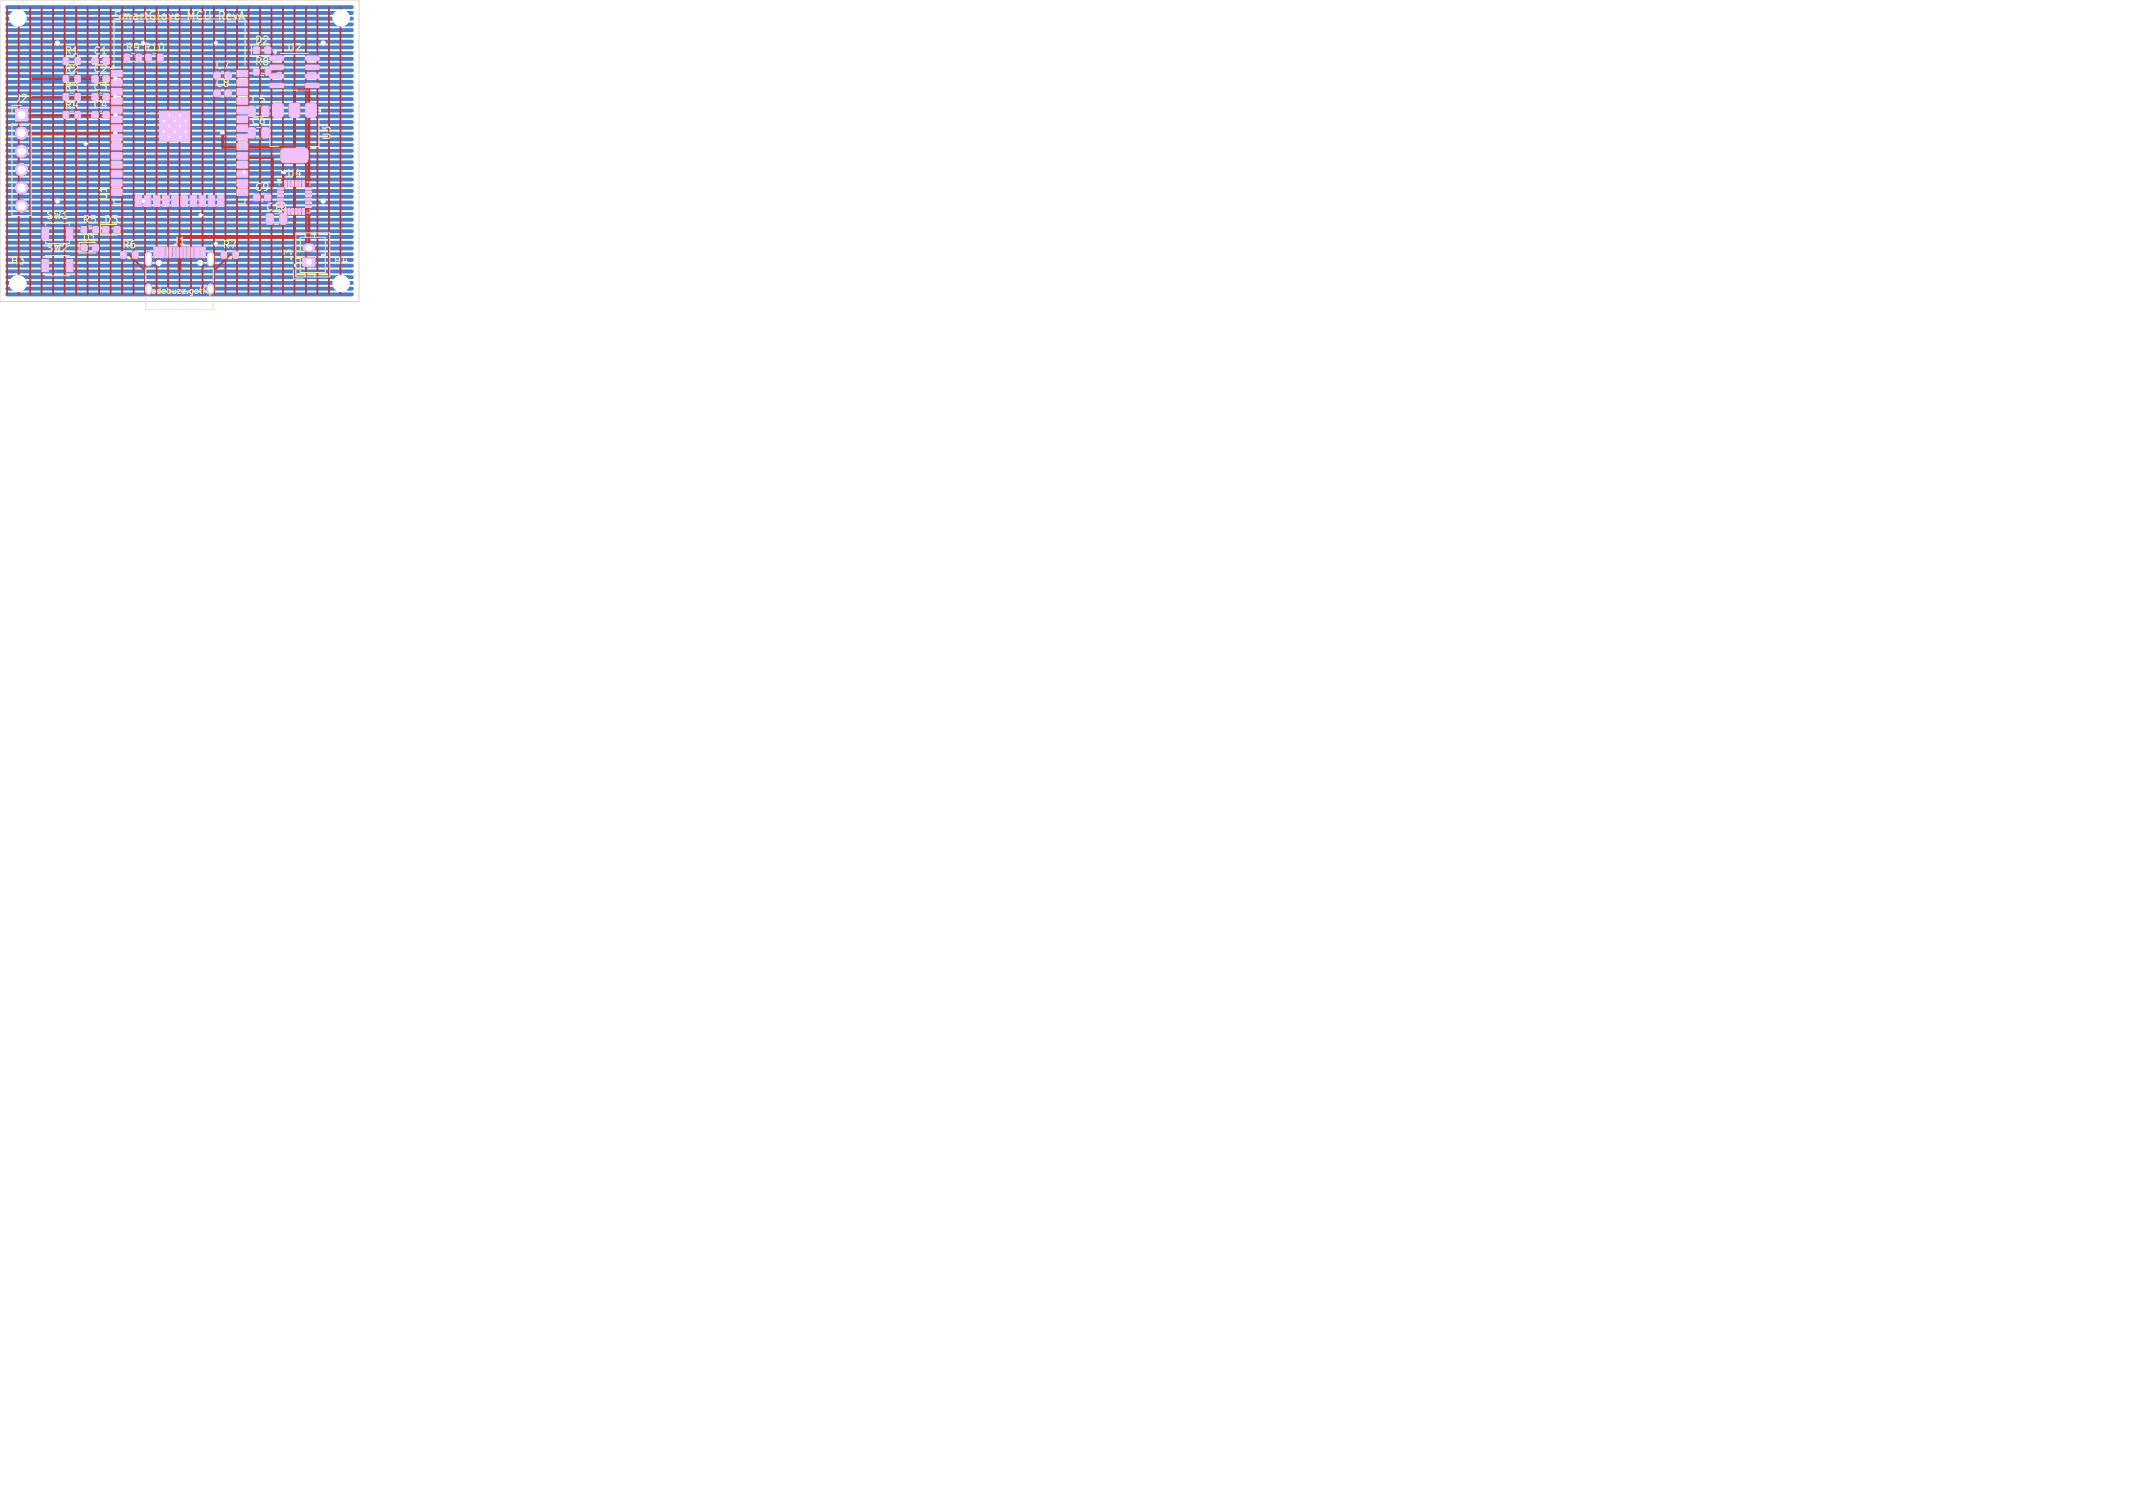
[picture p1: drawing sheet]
<svg xmlns="http://www.w3.org/2000/svg" width="297mm" height="210mm" viewBox="0 0 297 210" stroke-linecap="round" stroke-linejoin="round" font-family="sans-serif">
<defs><g id="words">
<g font-size="1.5" fill="#f2eda1">
<text x="15.7" y="3">SmartGlove</text>
<text x="26.1" y="3">MCU</text>
<text x="30.7" y="3">RevA</text>
</g>
<g font-size="1.4" fill="#f2eda1">
<text x="8.9" y="7.8">R1</text>
<text x="8.9" y="10.3">R2</text>
<text x="12.9" y="7.8">C1</text>
<text x="12.9" y="10.3">C2</text>
<text x="29.9" y="9.8">C7</text>
<text x="35.4" y="6.3">D2</text>
<text x="35.4" y="9.3">R8</text>
<text x="39.9" y="7.3">U2</text>
<text x="2" y="14.4">J2</text>
<text x="8.9" y="12.8">R3</text>
<text x="8.9" y="15.3">R4</text>
<text x="12.9" y="15.3">C4</text>
<text x="12.9" y="12.8">C3</text>
<text x="29.9" y="12.3">C8</text>
<text x="34.9" y="17.5">C6</text>
<text x="34.9" y="14.5">C5</text>
<text x="46.2" y="19.6" transform="rotate(-90 46.2 19.6)">U3</text>
<text x="15.1" y="28.1" transform="rotate(-90 15.1 28.1)">U1</text>
<text x="35.4" y="26.8">C9</text>
<text x="36.9" y="29.5">C10</text>
<text x="39.9" y="24.9">U4</text>
<text x="6.4" y="35.2">SW2</text>
<text x="6.4" y="30.7">SW1</text>
<text x="11.4" y="31.3">R5</text>
<text x="11.4" y="33.8">D1</text>
<text x="14.4" y="31.3">D3</text>
<text x="16.9" y="34.8">R6</text>
<text x="24" y="34.3">J1</text>
<text x="30.9" y="34.8">R7</text>
<text x="1.4" y="37">H3</text>
<text x="40.8" y="36.5" transform="rotate(-90 40.8 36.5)">J3</text>
<text x="46.4" y="37">H4</text>
</g>
<text font-size="1.4" fill="#fff" x="17.4" y="7.3">R9 R10</text>
<text font-size="1.1" fill="#fff" x="20.3" y="41.1">codebuzz.getfly</text>
</g></defs>
<g fill="#fff" stroke="#fff" stroke-width=".14">
<circle cx="8" cy="28" r=".15"/>
<circle cx="20" cy="28" r=".15"/>
<circle cx="45" cy="6" r=".15"/>
<circle cx="28" cy="30" r=".15"/>
<circle cx="30" cy="34" r=".15"/>
<circle cx="8" cy="6" r=".15"/>
<circle cx="12" cy="20" r=".15"/>
<circle cx="30" cy="6" r=".15"/>
<circle cx="45" cy="28" r=".15"/>
<circle cx="31" cy="18.5" r=".15"/>
<circle cx="16" cy="11" r=".15"/>
<circle cx="16" cy="13.5" r=".15"/>
<circle cx="16" cy="16" r=".15"/>
<circle cx="16" cy="18.5" r=".15"/>
<circle cx="34" cy="24" r=".15"/>
<circle cx="39.5" cy="24" r=".15"/>
<circle cx="43" cy="36.5" r=".37"/>
<circle cx="43" cy="34.5" r=".37"/>
<circle cx="2.5" cy="39.5" r="1.1"/>
<circle cx="47.5" cy="39.5" r="1.1"/>
<circle cx="2.5" cy="2.5" r="1.1"/>
<circle cx="22.1" cy="36.6" r=".33"/>
<circle cx="27.9" cy="36.6" r=".32"/>
<circle cx="3" cy="16" r=".5"/>
<circle cx="3" cy="18.5" r=".5"/>
<circle cx="3" cy="21.1" r=".5"/>
<circle cx="3" cy="23.6" r=".5"/>
<circle cx="3" cy="26.2" r=".5"/>
<circle cx="3" cy="28.7" r=".5"/>
<circle cx="22.8" cy="16.8" r=".1"/>
<circle cx="22.8" cy="18.4" r=".1"/>
<circle cx="23.6" cy="16.1" r=".1"/>
<circle cx="23.6" cy="17.6" r=".1"/>
<circle cx="23.6" cy="19.1" r=".1"/>
<circle cx="24.3" cy="16.8" r=".1"/>
<circle cx="24.3" cy="18.4" r=".1"/>
<circle cx="25.1" cy="16.1" r=".1"/>
<circle cx="25.1" cy="17.6" r=".1"/>
<circle cx="25.1" cy="19.1" r=".1"/>
<circle cx="25.8" cy="16.8" r=".1"/>
<circle cx="25.8" cy="18.4" r=".1"/>
<circle cx="47.5" cy="2.5" r="1.1"/>
</g>
<path d="M20.7 35.5v1.1M29.3 35.5v1.1M29.3 39.9v.7" fill="none" stroke="#fff" stroke-width=".6"/>
<g fill="#9afff8" stroke="#9afff8" stroke-width=".14">
<path d="M42.2 36l1.5-.1 .2 .3v.7l-.3 .2h-1.3l-.2-.2z"/>
<path d="M2.2 15.2h1.7v1.7h-1.7z"/>
<circle cx="2.5" cy="39.5" r="1.1"/>
<circle cx="47.5" cy="39.5" r="1.1"/>
<circle cx="2.5" cy="2.5" r="1.1"/>
<circle cx="22.1" cy="36.6" r=".33"/>
<circle cx="27.9" cy="36.6" r=".32"/>
<circle cx="3" cy="18.5" r=".85"/>
<circle cx="3" cy="21.1" r=".85"/>
<circle cx="3" cy="23.6" r=".85"/>
<circle cx="3" cy="26.2" r=".85"/>
<circle cx="3" cy="28.7" r=".85"/>
<circle cx="47.5" cy="2.5" r="1.1"/>
</g>
<path d="M42.7 34.5h.6" fill="none" stroke="#9afff8" stroke-width="1.2"/>
<path d="M20.7 35.5v1.1M29.3 35.5v1.1M29.3 39.9v.7" fill="none" stroke="#9afff8" stroke-width="1"/>
<g fill="#4d7fc4" stroke="#4d7fc4" stroke-width=".14">
<path d="M42.2 36l1.5-.1 .2 .3v.7l-.3 .2h-1.3l-.2-.2z"/>
<path d="M2.2 15.2h1.7v1.7h-1.7z"/>
<circle cx="3" cy="18.5" r=".85"/>
<circle cx="3" cy="21.1" r=".85"/>
<circle cx="3" cy="23.6" r=".85"/>
<circle cx="3" cy="26.2" r=".85"/>
<circle cx="3" cy="28.7" r=".85"/>
<circle cx="22.8" cy="16.8" r=".3"/>
<circle cx="22.8" cy="18.4" r=".3"/>
<circle cx="23.6" cy="16.1" r=".3"/>
<circle cx="23.6" cy="17.6" r=".3"/>
<circle cx="23.6" cy="19.1" r=".3"/>
<circle cx="24.3" cy="16.8" r=".3"/>
<circle cx="24.3" cy="18.4" r=".3"/>
<circle cx="25.1" cy="16.1" r=".3"/>
<circle cx="25.1" cy="17.6" r=".3"/>
<circle cx="25.1" cy="19.1" r=".3"/>
<circle cx="25.8" cy="16.8" r=".3"/>
<circle cx="25.8" cy="18.4" r=".3"/>
</g>
<path d="M42.7 34.5h.6" fill="none" stroke="#4d7fc4" stroke-width="1.2"/>
<path d="M20.7 35.5v1.1M29.3 35.5v1.1M29.3 39.9v.7" fill="none" stroke="#4d7fc4" stroke-width="1"/>
<g fill="#ececec" stroke="#ececec" stroke-width=".14">
<circle cx="8" cy="28" r=".3"/>
<circle cx="20" cy="28" r=".3"/>
<circle cx="45" cy="6" r=".3"/>
<circle cx="28" cy="30" r=".3"/>
<circle cx="20" cy="6" r=".3"/>
<circle cx="30" cy="34" r=".3"/>
<circle cx="8" cy="6" r=".3"/>
<circle cx="12" cy="20" r=".3"/>
<circle cx="30" cy="6" r=".3"/>
<circle cx="45" cy="28" r=".3"/>
<circle cx="31" cy="18.5" r=".3"/>
<circle cx="16" cy="11" r=".3"/>
<circle cx="16" cy="13.5" r=".3"/>
<circle cx="16" cy="16" r=".3"/>
<circle cx="16" cy="18.5" r=".3"/>
<circle cx="34" cy="24" r=".3"/>
<circle cx="39.5" cy="24" r=".3"/>
</g>
<g fill="none" stroke="#4d7fc4" stroke-width=".55">
<path d="M1 12.2h48M1 5h48M1 6.6h48M1 1h48M1 17h48M1 19.4h48M1 1.8h48M1 4.2h48M1 2.6h48M1 9h48M1 3.4h48M1 13h48"/>
<path d="M1 14.6h48M1 7.4h48M1 9.8h48M1 11.4h48M1 10.6h48M1 5.8h48M1 17.8h48M1 18.6h48M1 15.4h48M1 16.2h48M1 13.8h48M1 8.2h48"/>
<path d="M1 21.8h48M1 29h48M1 35.4h48M1 25h48M1 21h48M1 24.2h48M1 27.4h48M1 30.6h48M1 23.4h48M1 33.8h48M1 33h48M1 39.4h48"/>
<path d="M1 37.8h48M1 29.8h48M1 37h48M1 38.6h48M1 28.2h48M1 26.6h48M1 22.6h48M1 20.2h48M1 31.4h48M1 36.2h48M1 32.2h48M1 25.8h48"/>
<path d="M1 34.6h48M1 41h48M1 40.2h48"/>
</g>
<path d="M34 24h5.5" fill="none" stroke="#4d7fc4" stroke-width=".25"/>
<g fill="#c83434" stroke="#c83434" stroke-width=".14">
<path d="M8.8 8.1h.7v.8h-.7z"/>
<path d="M10.5 8.1h.7v.8h-.7z"/>
<path d="M35.3 6.6h.8v.8h-.8z"/>
<path d="M36.9 6.6h.8v.8h-.8z"/>
<path d="M42.2 36l1.5-.1 .2 .3v.7l-.3 .2h-1.3l-.2-.2z"/>
<path d="M8.8 13.1h.7v.8h-.7z"/>
<path d="M10.5 13.1h.7v.8h-.7z"/>
<path d="M37.6 7.8h1.8l.1 .5-.2 .1h-1.7v-.2z"/>
<path d="M37.6 9.1h1.8l.1 .5-.2 .1h-1.7v-.2z"/>
<path d="M37.6 10.4l1.8-.1 .1 .5-.2 .1h-1.7v-.1z"/>
<path d="M37.6 11.6h1.8l.1 .5-.2 .1h-1.7v-.1z"/>
<path d="M42.5 11.6h1.9v.5l-.1 .1h-1.7l-.1-.1z"/>
<path d="M42.5 10.4l1.9-.1v.5l-.1 .1h-1.7l-.1-.1z"/>
<path d="M42.5 9.1h1.9v.5l-.1 .1h-1.7l-.1-.2z"/>
<path d="M42.5 7.8h1.9v.5l-.1 .1h-1.7l-.1-.2z"/>
<path d="M17.3 7.6h.7v.8h-.7z"/>
<path d="M19 7.6h.7v.8h-.7z"/>
<path d="M29.8 12.6h.8v.8h-.8z"/>
<path d="M31.4 12.6h.8v.8h-.8z"/>
<path d="M8.8 15.6h.7v.8h-.7z"/>
<path d="M10.5 15.6h.7v.8h-.7z"/>
<path d="M29.8 10.1h.8v.8h-.8z"/>
<path d="M31.4 10.1h.8v.8h-.8z"/>
<path d="M12.8 15.6h.8v.8h-.8z"/>
<path d="M14.4 15.6h.8v.8h-.8z"/>
<path d="M14.3 31.6h.8v.8h-.8z"/>
<path d="M15.9 31.6h.8v.8h-.8z"/>
<path d="M5.9 36.2h.8v1.7h-.8z"/>
<path d="M9.2 36.2h.9v1.7h-.9z"/>
<path d="M37.1 29.8h.7l.2 .1v1.1l-.1 .2h-.6l-.2-.1z"/>
<path d="M39 29.8h.7l.2 .1v1.1l-.1 .2h-.6l-.2-.1z"/>
<path d="M8.8 10.6h.7v.8h-.7z"/>
<path d="M10.5 10.6h.7v.8h-.7z"/>
<path d="M12.8 8.1h.8v.8h-.8z"/>
<path d="M14.4 8.1h.8v.8h-.8z"/>
<path d="M21.4 34.4h.6v1.5h-.6z"/>
<path d="M22.2 34.4h.6v1.5h-.6z"/>
<path d="M23.6 34.4h.3v1.5h-.3z"/>
<path d="M24.6 34.4h.3v1.5h-.3z"/>
<path d="M25.1 34.4h.3v1.5h-.3z"/>
<path d="M26.1 34.4h.3v1.5h-.3z"/>
<path d="M27.2 34.4h.6v1.5h-.6z"/>
<path d="M27.9 34.4h.7v1.5h-.7z"/>
<path d="M26.6 34.4h.3v1.5h-.3z"/>
<path d="M25.6 34.4h.3v1.5h-.3z"/>
<path d="M24.1 34.4h.3v1.5h-.3z"/>
<path d="M23.1 34.4h.3v1.5h-.3z"/>
<path d="M35.3 27.1h.8v.8h-.8z"/>
<path d="M36.9 27.1h.8v.8h-.8z"/>
<path d="M35.3 9.6h.7v.8h-.7z"/>
<path d="M37 9.6h.7v.8h-.7z"/>
<path d="M12.8 10.6h.8v.8h-.8z"/>
<path d="M14.4 10.6h.8v.8h-.8z"/>
<path d="M16.8 35.1h.7v.8h-.7z"/>
<path d="M18.5 35.1h.7v.8h-.7z"/>
<path d="M42.7 14.4l1-.1 .3 .2v1.5l-.1 .3h-1l-.3-.1v-1.5z"/>
<path d="M40.3 14.5l.3-.2 .9 .1 .2 .1v1.5l-.1 .3h-1l-.3-.1z"/>
<path d="M38 14.5l.3-.2 .9 .1 .2 .1 .1 1.5-.2 .3h-1l-.3-.1-.1-.2z"/>
<path d="M39.2 20.8l.4-.2 3 .1 .3 .3-.1 1.4-.2 .2h-.2h-3l-.3-.4v-1.2z"/>
<path d="M11.3 31.6h.7v.8h-.7z"/>
<path d="M13 31.6h.7v.8h-.7z"/>
<path d="M12.8 13.1h.8v.8h-.8z"/>
<path d="M14.4 13.1h.8v.8h-.8z"/>
<path d="M34.6 17.8h.7l.2 .1 .1 1.1-.2 .2h-.6l-.2-.1z"/>
<path d="M36.5 17.8h.7l.2 .1 .1 1.1-.2 .2h-.6l-.2-.1z"/>
<path d="M34.6 14.8h.7l.2 .1 .1 1.1-.2 .2h-.6l-.2-.1z"/>
<path d="M36.5 14.8h.7l.2 .1 .1 1.1-.2 .2h-.6l-.2-.1z"/>
<path d="M20.3 7.6h.7v.8h-.7z"/>
<path d="M22 7.6h.7v.8h-.7z"/>
<path d="M30.8 35.1h.7v.8h-.7z"/>
<path d="M32.5 35.1h.7v.8h-.7z"/>
<path d="M2.2 15.2h1.7v1.7h-1.7z"/>
<path d="M38.6 26.1h.8l.1 .3h-.8z"/>
<path d="M38.6 26.6h.8l.1 .3h-.8z"/>
<path d="M38.6 27.1h.8l.1 .3h-.8z"/>
<path d="M38.6 27.6h.8l.1 .3h-.8z"/>
<path d="M40.1 29l.3 .1v.8l-.3-.1z"/>
<path d="M40.6 29l.3 .1v.8l-.3-.1z"/>
<path d="M41.1 29l.3 .1v.8l-.3-.1z"/>
<path d="M41.6 29l.3 .1v.8l-.3-.1z"/>
<path d="M42.1 29l.3 .1v.8l-.3-.1z"/>
<path d="M42.5 28.6h.8l.1 .3h-.8z"/>
<path d="M42.5 28.1h.8l.1 .3h-.8z"/>
<path d="M42.5 27.6h.8l.1 .3h-.8z"/>
<path d="M42.5 27.1h.8l.1 .3h-.8z"/>
<path d="M42.5 26.6h.8l.1 .3h-.8z"/>
<path d="M42.5 26.1h.8l.1 .3h-.8z"/>
<path d="M42.1 25.1l.3 .1v.8l-.3-.1z"/>
<path d="M41.6 25.1l.3 .1v.8l-.3-.1z"/>
<path d="M41.1 25.1l.3 .1v.8l-.3-.1z"/>
<path d="M40.6 25.1l.3 .1v.8l-.3-.1z"/>
<path d="M40.1 25.1l.3 .1v.8l-.3-.1z"/>
<path d="M39.6 25.1l.3 .1v.8l-.3-.1z"/>
<path d="M11.3 34.1h.8v.8h-.8z"/>
<path d="M12.9 34.1h.8v.8h-.8z"/>
<path d="M15.5 9.8h1.5v.9h-1.5z"/>
<path d="M15.5 11.1h1.5v.9h-1.5z"/>
<path d="M15.5 12.3h1.5v.9h-1.5z"/>
<path d="M15.5 13.6h1.5v.9h-1.5z"/>
<path d="M15.5 14.9h1.5v.9h-1.5z"/>
<path d="M15.5 16.2h1.5v.9h-1.5z"/>
<path d="M15.5 17.4h1.5v.9h-1.5z"/>
<path d="M15.5 18.7h1.5v.9h-1.5z"/>
<path d="M15.5 20h1.5v.9h-1.5z"/>
<path d="M15.5 21.2h1.5v.9h-1.5z"/>
<path d="M15.5 22.5h1.5v.9h-1.5z"/>
<path d="M15.5 23.8h1.5v.9h-1.5z"/>
<path d="M15.5 25h1.5v.9h-1.5z"/>
<path d="M15.5 26.3h1.5v.9h-1.5z"/>
<path d="M18.8 27.3h.9v1.5h-.9z"/>
<path d="M20.1 27.3h.9v1.5h-.9z"/>
<path d="M21.4 27.3h.9v1.5h-.9z"/>
<path d="M22.6 27.3h.9v1.5h-.9z"/>
<path d="M23.9 27.3h.9v1.5h-.9z"/>
<path d="M25.2 27.3h.9v1.5h-.9z"/>
<path d="M26.5 27.3h.9v1.5h-.9z"/>
<path d="M27.7 27.3h.9v1.5h-.9z"/>
<path d="M29 27.3h.9v1.5h-.9z"/>
<path d="M30.3 27.3h.9v1.5h-.9z"/>
<path d="M33 26.3h1.5v.9h-1.5z"/>
<path d="M33 25h1.5v.9h-1.5z"/>
<path d="M33 23.8h1.5v.9h-1.5z"/>
<path d="M33 22.5h1.5v.9h-1.5z"/>
<path d="M33 21.2h1.5v.9h-1.5z"/>
<path d="M33 20h1.5v.9h-1.5z"/>
<path d="M33 18.7h1.5v.9h-1.5z"/>
<path d="M33 17.4h1.5v.9h-1.5z"/>
<path d="M33 16.2h1.5v.9h-1.5z"/>
<path d="M33 14.9h1.5v.9h-1.5z"/>
<path d="M33 13.6h1.5v.9h-1.5z"/>
<path d="M33 12.3h1.5v.9h-1.5z"/>
<path d="M33 11.1h1.5v.9h-1.5z"/>
<path d="M33 9.8h1.5v.9h-1.5z"/>
<path d="M22.3 15.5h1v1.1h-1z"/>
<path d="M22.3 17.1h1v1h-1z"/>
<path d="M22.3 18.6h1v1h-1z"/>
<path d="M23.8 15.5h1v1.1h-1z"/>
<path d="M23.8 17.1h1v1h-1z"/>
<path d="M22.2 15.5h4.2v4.2h-4.2z"/>
<path d="M23.8 18.6h1v1h-1z"/>
<path d="M25.3 15.5h1.1v1.1h-1.1z"/>
<path d="M25.3 17.1h1.1v1h-1.1z"/>
<path d="M25.3 18.6h1.1v1h-1.1z"/>
<path d="M5.9 31.6h.8v1.7h-.8z"/>
<path d="M9.2 31.6h.9v1.7h-.9z"/>
<circle cx="3" cy="18.5" r=".85"/>
<circle cx="3" cy="21.1" r=".85"/>
<circle cx="3" cy="23.6" r=".85"/>
<circle cx="3" cy="26.2" r=".85"/>
<circle cx="3" cy="28.7" r=".85"/>
<circle cx="22.8" cy="16.8" r=".3"/>
<circle cx="22.8" cy="18.4" r=".3"/>
<circle cx="23.6" cy="16.1" r=".3"/>
<circle cx="23.6" cy="17.6" r=".3"/>
<circle cx="23.6" cy="19.1" r=".3"/>
<circle cx="24.3" cy="16.8" r=".3"/>
<circle cx="24.3" cy="18.4" r=".3"/>
<circle cx="25.1" cy="16.1" r=".3"/>
<circle cx="25.1" cy="17.6" r=".3"/>
<circle cx="25.1" cy="19.1" r=".3"/>
<circle cx="25.8" cy="16.8" r=".3"/>
<circle cx="25.8" cy="18.4" r=".3"/>
</g>
<path d="M42.7 34.5h.6" fill="none" stroke="#c83434" stroke-width="1.2"/>
<path d="M20.7 35.5v1.1M29.3 35.5v1.1M29.3 39.9v.7" fill="none" stroke="#c83434" stroke-width="1"/>
<g fill="none" stroke="#c83434" stroke-width=".25">
<path d="M1 1v40M2.6 1v40M4.2 1v40M5.8 1v40M7.4 1v40M9 1v40M10.6 1v40M12.2 1v40M13.8 1v40M15.4 1v40M17 1v40M18.6 1v40"/>
<path d="M20.2 1v40M21.8 1v40M23.4 1v40M25 1v40M26.6 1v40M28.2 1v40M29.8 1v40M31.4 1v40M33 1v40M34.6 1v40M36.2 1v40M36.5 10h2"/>
<path d="M37.8 1v40M39.4 1v40M41 1v40M42.6 1v40M44.2 1v40M45.8 1v40M47.4 1v40M18 35.5l2 2M32 35.5l-2 2M34 22h4v4M39.5 24v2.5"/>
</g>
<path d="M31 18.5v2h10M41 12.5v20.5M41.5 12.5h1.5v22.5" fill="none" stroke="#c83434" stroke-width=".4"/>
<path d="M41 33h-16v4.5" fill="none" stroke="#c83434" stroke-width=".5"/>
<path d="M4.5 11h11.5M16 13.5h-11.5M16 16l-11.5 .1M16 18.5l-4 .1h-7.5" fill="none" stroke="#c83434" stroke-width=".3"/>
<g fill="#efc1ff" stroke="#efc1ff" stroke-width=".14">
<path d="M8.8 8.1h.7v.8h-.7z"/>
<path d="M10.5 8.1h.7v.8h-.7z"/>
<path d="M35.3 6.6h.8v.8h-.8z"/>
<path d="M36.9 6.6h.8v.8h-.8z"/>
<path d="M42.2 36l1.5-.1 .2 .3v.7l-.3 .2h-1.3l-.2-.2z"/>
<path d="M8.8 13.1h.7v.8h-.7z"/>
<path d="M10.5 13.1h.7v.8h-.7z"/>
<path d="M37.6 7.8h1.8l.1 .5-.2 .1h-1.7v-.2z"/>
<path d="M37.6 9.1h1.8l.1 .5-.2 .1h-1.7v-.2z"/>
<path d="M37.6 10.4l1.8-.1 .1 .5-.2 .1h-1.7v-.1z"/>
<path d="M37.6 11.6h1.8l.1 .5-.2 .1h-1.7v-.1z"/>
<path d="M42.5 11.6h1.9v.5l-.1 .1h-1.7l-.1-.1z"/>
<path d="M42.5 10.4l1.9-.1v.5l-.1 .1h-1.7l-.1-.1z"/>
<path d="M42.5 9.1h1.9v.5l-.1 .1h-1.7l-.1-.2z"/>
<path d="M42.5 7.8h1.9v.5l-.1 .1h-1.7l-.1-.2z"/>
<path d="M17.3 7.6h.7v.8h-.7z"/>
<path d="M19 7.6h.7v.8h-.7z"/>
<path d="M29.8 12.6h.8v.8h-.8z"/>
<path d="M31.4 12.6h.8v.8h-.8z"/>
<path d="M8.8 15.6h.7v.8h-.7z"/>
<path d="M10.5 15.6h.7v.8h-.7z"/>
<path d="M29.8 10.1h.8v.8h-.8z"/>
<path d="M31.4 10.1h.8v.8h-.8z"/>
<path d="M12.8 15.6h.8v.8h-.8z"/>
<path d="M14.4 15.6h.8v.8h-.8z"/>
<path d="M14.3 31.6h.8v.8h-.8z"/>
<path d="M15.9 31.6h.8v.8h-.8z"/>
<path d="M5.9 36.2h.8v1.7h-.8z"/>
<path d="M9.2 36.2h.9v1.7h-.9z"/>
<path d="M37.1 29.8h.7l.2 .1v1.1l-.1 .2h-.6l-.2-.1z"/>
<path d="M39 29.8h.7l.2 .1v1.1l-.1 .2h-.6l-.2-.1z"/>
<path d="M8.8 10.6h.7v.8h-.7z"/>
<path d="M10.5 10.6h.7v.8h-.7z"/>
<path d="M12.8 8.1h.8v.8h-.8z"/>
<path d="M14.4 8.1h.8v.8h-.8z"/>
<path d="M21.4 34.4h.6v1.5h-.6z"/>
<path d="M22.2 34.4h.6v1.5h-.6z"/>
<path d="M23.6 34.4h.3v1.5h-.3z"/>
<path d="M24.6 34.4h.3v1.5h-.3z"/>
<path d="M25.1 34.4h.3v1.5h-.3z"/>
<path d="M26.1 34.4h.3v1.5h-.3z"/>
<path d="M27.2 34.4h.6v1.5h-.6z"/>
<path d="M27.9 34.4h.7v1.5h-.7z"/>
<path d="M26.6 34.4h.3v1.5h-.3z"/>
<path d="M25.6 34.4h.3v1.5h-.3z"/>
<path d="M24.1 34.4h.3v1.5h-.3z"/>
<path d="M23.1 34.4h.3v1.5h-.3z"/>
<path d="M35.3 27.1h.8v.8h-.8z"/>
<path d="M36.9 27.1h.8v.8h-.8z"/>
<path d="M35.3 9.6h.7v.8h-.7z"/>
<path d="M37 9.6h.7v.8h-.7z"/>
<path d="M12.8 10.6h.8v.8h-.8z"/>
<path d="M14.4 10.6h.8v.8h-.8z"/>
<path d="M16.8 35.1h.7v.8h-.7z"/>
<path d="M18.5 35.1h.7v.8h-.7z"/>
<path d="M42.7 14.4l1-.1 .3 .2v1.5l-.1 .3h-1l-.3-.1v-1.5z"/>
<path d="M40.3 14.5l.3-.2 .9 .1 .2 .1v1.5l-.1 .3h-1l-.3-.1z"/>
<path d="M38 14.5l.3-.2 .9 .1 .2 .1 .1 1.5-.2 .3h-1l-.3-.1-.1-.2z"/>
<path d="M39.2 20.8l.4-.2 3 .1 .3 .3-.1 1.4-.2 .2h-.2h-3l-.3-.4v-1.2z"/>
<path d="M11.3 31.6h.7v.8h-.7z"/>
<path d="M13 31.6h.7v.8h-.7z"/>
<path d="M12.8 13.1h.8v.8h-.8z"/>
<path d="M14.4 13.1h.8v.8h-.8z"/>
<path d="M34.6 17.8h.7l.2 .1 .1 1.1-.2 .2h-.6l-.2-.1z"/>
<path d="M36.5 17.8h.7l.2 .1 .1 1.1-.2 .2h-.6l-.2-.1z"/>
<path d="M34.6 14.8h.7l.2 .1 .1 1.1-.2 .2h-.6l-.2-.1z"/>
<path d="M36.5 14.8h.7l.2 .1 .1 1.1-.2 .2h-.6l-.2-.1z"/>
<path d="M20.3 7.6h.7v.8h-.7z"/>
<path d="M22 7.6h.7v.8h-.7z"/>
<path d="M30.8 35.1h.7v.8h-.7z"/>
<path d="M32.5 35.1h.7v.8h-.7z"/>
<path d="M2.2 15.2h1.7v1.7h-1.7z"/>
<path d="M38.6 26.1h.8l.1 .3h-.8z"/>
<path d="M38.6 26.6h.8l.1 .3h-.8z"/>
<path d="M38.6 27.1h.8l.1 .3h-.8z"/>
<path d="M38.6 27.6h.8l.1 .3h-.8z"/>
<path d="M40.1 29l.3 .1v.8l-.3-.1z"/>
<path d="M40.6 29l.3 .1v.8l-.3-.1z"/>
<path d="M41.1 29l.3 .1v.8l-.3-.1z"/>
<path d="M41.6 29l.3 .1v.8l-.3-.1z"/>
<path d="M42.1 29l.3 .1v.8l-.3-.1z"/>
<path d="M42.5 28.6h.8l.1 .3h-.8z"/>
<path d="M42.5 28.1h.8l.1 .3h-.8z"/>
<path d="M42.5 27.6h.8l.1 .3h-.8z"/>
<path d="M42.5 27.1h.8l.1 .3h-.8z"/>
<path d="M42.5 26.6h.8l.1 .3h-.8z"/>
<path d="M42.5 26.1h.8l.1 .3h-.8z"/>
<path d="M42.1 25.1l.3 .1v.8l-.3-.1z"/>
<path d="M41.6 25.1l.3 .1v.8l-.3-.1z"/>
<path d="M41.1 25.1l.3 .1v.8l-.3-.1z"/>
<path d="M40.6 25.1l.3 .1v.8l-.3-.1z"/>
<path d="M40.1 25.1l.3 .1v.8l-.3-.1z"/>
<path d="M39.6 25.1l.3 .1v.8l-.3-.1z"/>
<path d="M11.3 34.1h.8v.8h-.8z"/>
<path d="M12.9 34.1h.8v.8h-.8z"/>
<path d="M15.5 9.8h1.5v.9h-1.5z"/>
<path d="M15.5 11.1h1.5v.9h-1.5z"/>
<path d="M15.5 12.3h1.5v.9h-1.5z"/>
<path d="M15.5 13.6h1.5v.9h-1.5z"/>
<path d="M15.5 14.9h1.5v.9h-1.5z"/>
<path d="M15.5 16.2h1.5v.9h-1.5z"/>
<path d="M15.5 17.4h1.5v.9h-1.5z"/>
<path d="M15.5 18.7h1.5v.9h-1.5z"/>
<path d="M15.5 20h1.5v.9h-1.5z"/>
<path d="M15.5 21.2h1.5v.9h-1.5z"/>
<path d="M15.5 22.5h1.5v.9h-1.5z"/>
<path d="M15.5 23.8h1.5v.9h-1.5z"/>
<path d="M15.5 25h1.5v.9h-1.5z"/>
<path d="M15.5 26.3h1.5v.9h-1.5z"/>
<path d="M18.8 27.3h.9v1.5h-.9z"/>
<path d="M20.1 27.3h.9v1.5h-.9z"/>
<path d="M21.4 27.3h.9v1.5h-.9z"/>
<path d="M22.6 27.3h.9v1.5h-.9z"/>
<path d="M23.9 27.3h.9v1.5h-.9z"/>
<path d="M25.2 27.3h.9v1.5h-.9z"/>
<path d="M26.5 27.3h.9v1.5h-.9z"/>
<path d="M27.7 27.3h.9v1.5h-.9z"/>
<path d="M29 27.3h.9v1.5h-.9z"/>
<path d="M30.3 27.3h.9v1.5h-.9z"/>
<path d="M33 26.3h1.5v.9h-1.5z"/>
<path d="M33 25h1.5v.9h-1.5z"/>
<path d="M33 23.8h1.5v.9h-1.5z"/>
<path d="M33 22.5h1.5v.9h-1.5z"/>
<path d="M33 21.2h1.5v.9h-1.5z"/>
<path d="M33 20h1.5v.9h-1.5z"/>
<path d="M33 18.7h1.5v.9h-1.5z"/>
<path d="M33 17.4h1.5v.9h-1.5z"/>
<path d="M33 16.2h1.5v.9h-1.5z"/>
<path d="M33 14.9h1.5v.9h-1.5z"/>
<path d="M33 13.6h1.5v.9h-1.5z"/>
<path d="M33 12.3h1.5v.9h-1.5z"/>
<path d="M33 11.1h1.5v.9h-1.5z"/>
<path d="M33 9.8h1.5v.9h-1.5z"/>
<path d="M22.2 15.5h4.2v4.2h-4.2z"/>
<path d="M5.9 31.6h.8v1.7h-.8z"/>
<path d="M9.2 31.6h.9v1.7h-.9z"/>
<circle cx="2.5" cy="39.5" r="1.1"/>
<circle cx="47.5" cy="39.5" r="1.1"/>
<circle cx="2.5" cy="2.5" r="1.1"/>
<circle cx="22.1" cy="36.6" r=".33"/>
<circle cx="27.9" cy="36.6" r=".32"/>
<circle cx="3" cy="18.5" r=".85"/>
<circle cx="3" cy="21.1" r=".85"/>
<circle cx="3" cy="23.6" r=".85"/>
<circle cx="3" cy="26.2" r=".85"/>
<circle cx="3" cy="28.7" r=".85"/>
<circle cx="22.8" cy="16.8" r=".3"/>
<circle cx="22.8" cy="18.4" r=".3"/>
<circle cx="23.6" cy="16.1" r=".3"/>
<circle cx="23.6" cy="17.6" r=".3"/>
<circle cx="23.6" cy="19.1" r=".3"/>
<circle cx="24.3" cy="16.8" r=".3"/>
<circle cx="24.3" cy="18.4" r=".3"/>
<circle cx="25.1" cy="16.1" r=".3"/>
<circle cx="25.1" cy="17.6" r=".3"/>
<circle cx="25.1" cy="19.1" r=".3"/>
<circle cx="25.8" cy="16.8" r=".3"/>
<circle cx="25.8" cy="18.4" r=".3"/>
<circle cx="47.5" cy="2.5" r="1.1"/>
</g>
<path d="M42.7 34.5h.6" fill="none" stroke="#efc1ff" stroke-width="1.2"/>
<path d="M20.7 35.5v1.1M29.3 35.5v1.1M29.3 39.9v.7" fill="none" stroke="#efc1ff" stroke-width="1"/>
<g fill="none" stroke="#f2eda1" stroke-width=".14">
<path d="M1.7 14.7v1.3M1.7 17.3h2.6v12.7h-2.6zM9.8 16.5h.4M13.9 16.5h.2M15.9 8.8v-6.2h18.2v6.5M18.3 8.5h.4M21.3 8.5h.4M30.9 13.5h.2M35.7 19.2h.6M36.3 10.5h.4M37.3 6.3h-2.3v1.4h2.3M37.6 16.6v3.8h1.3"/>
<path d="M39 7.4h3.9M39 12.6h3.9M44.4 16.6v3.8h-1.2M6.3 35.9v-.3h3.3v.3M6.3 31.4v-.3h3.3v.3M6.3 33.6v.3h3.3v-.3M6.3 38.1v.3h3.3v-.3M13.3 33.8h-2.3v1.4h2.3M15.9 27.6v.8h1M16.3 31.3h-2.3v1.4h2.3M17.8 36h.4M20.3 37.3v2"/>
<path d="M29.7 37.3v2M31.8 36h.4M34.1 27.6v.8h-1M36.4 28h.2M38.2 31.2h.6M38.9 25.6v.2M39.2 25.3h.2M40.9 37.6v1.3h1.2M41 36.8v.3h.2M41.1 36.8v.3M41.2 32.4h4.7v6.2h-4.7zM41.2 35h.6v-2h3.5v4.9h-3.5v-1.9h-.6"/>
<path d="M42.5 32.4v.6M42.5 37.9v.7M42.6 25.3h.6v.6M43.2 29.1v.5h-.6M43.8 32.4v.6M43.8 37.9v.7M44.8 35.5h.5M45.3 35.4h-.5v.2h.5M20.3 41.2v1.9h9.4v-1.9M28.2 40.3h.3M28.5 40.1l-.1 .1M28.8 40.1v.6l.1 .2"/>
<path d="M29.2 40.3l.1 .6M29.3 40.9l-.1 .2M29.5 40.3l-.2 .6"/>
</g>
<path d="M24.4 2.3l.5-.1v-.2h-.3l-.2 .1v.5h.5" fill="none" stroke="#f2eda1" stroke-width=".16"/>
<g fill="#f2eda1" stroke="#f2eda1" stroke-width=".14">
<path d="M38.1 7.2h.4l-.2 .3z"/>
<path d="M44.3 15.4l.3-.3v.5z"/>
<path d="M38.6 25h.5l-.2 .3z"/>
<path d="M15.9 9v.5h-.5z"/>
</g>
<path d="M0 0h50v42h-50z" fill="none" stroke="#d0d2cd" stroke-width=".14"/>
<use href="#words"/>
</svg>
